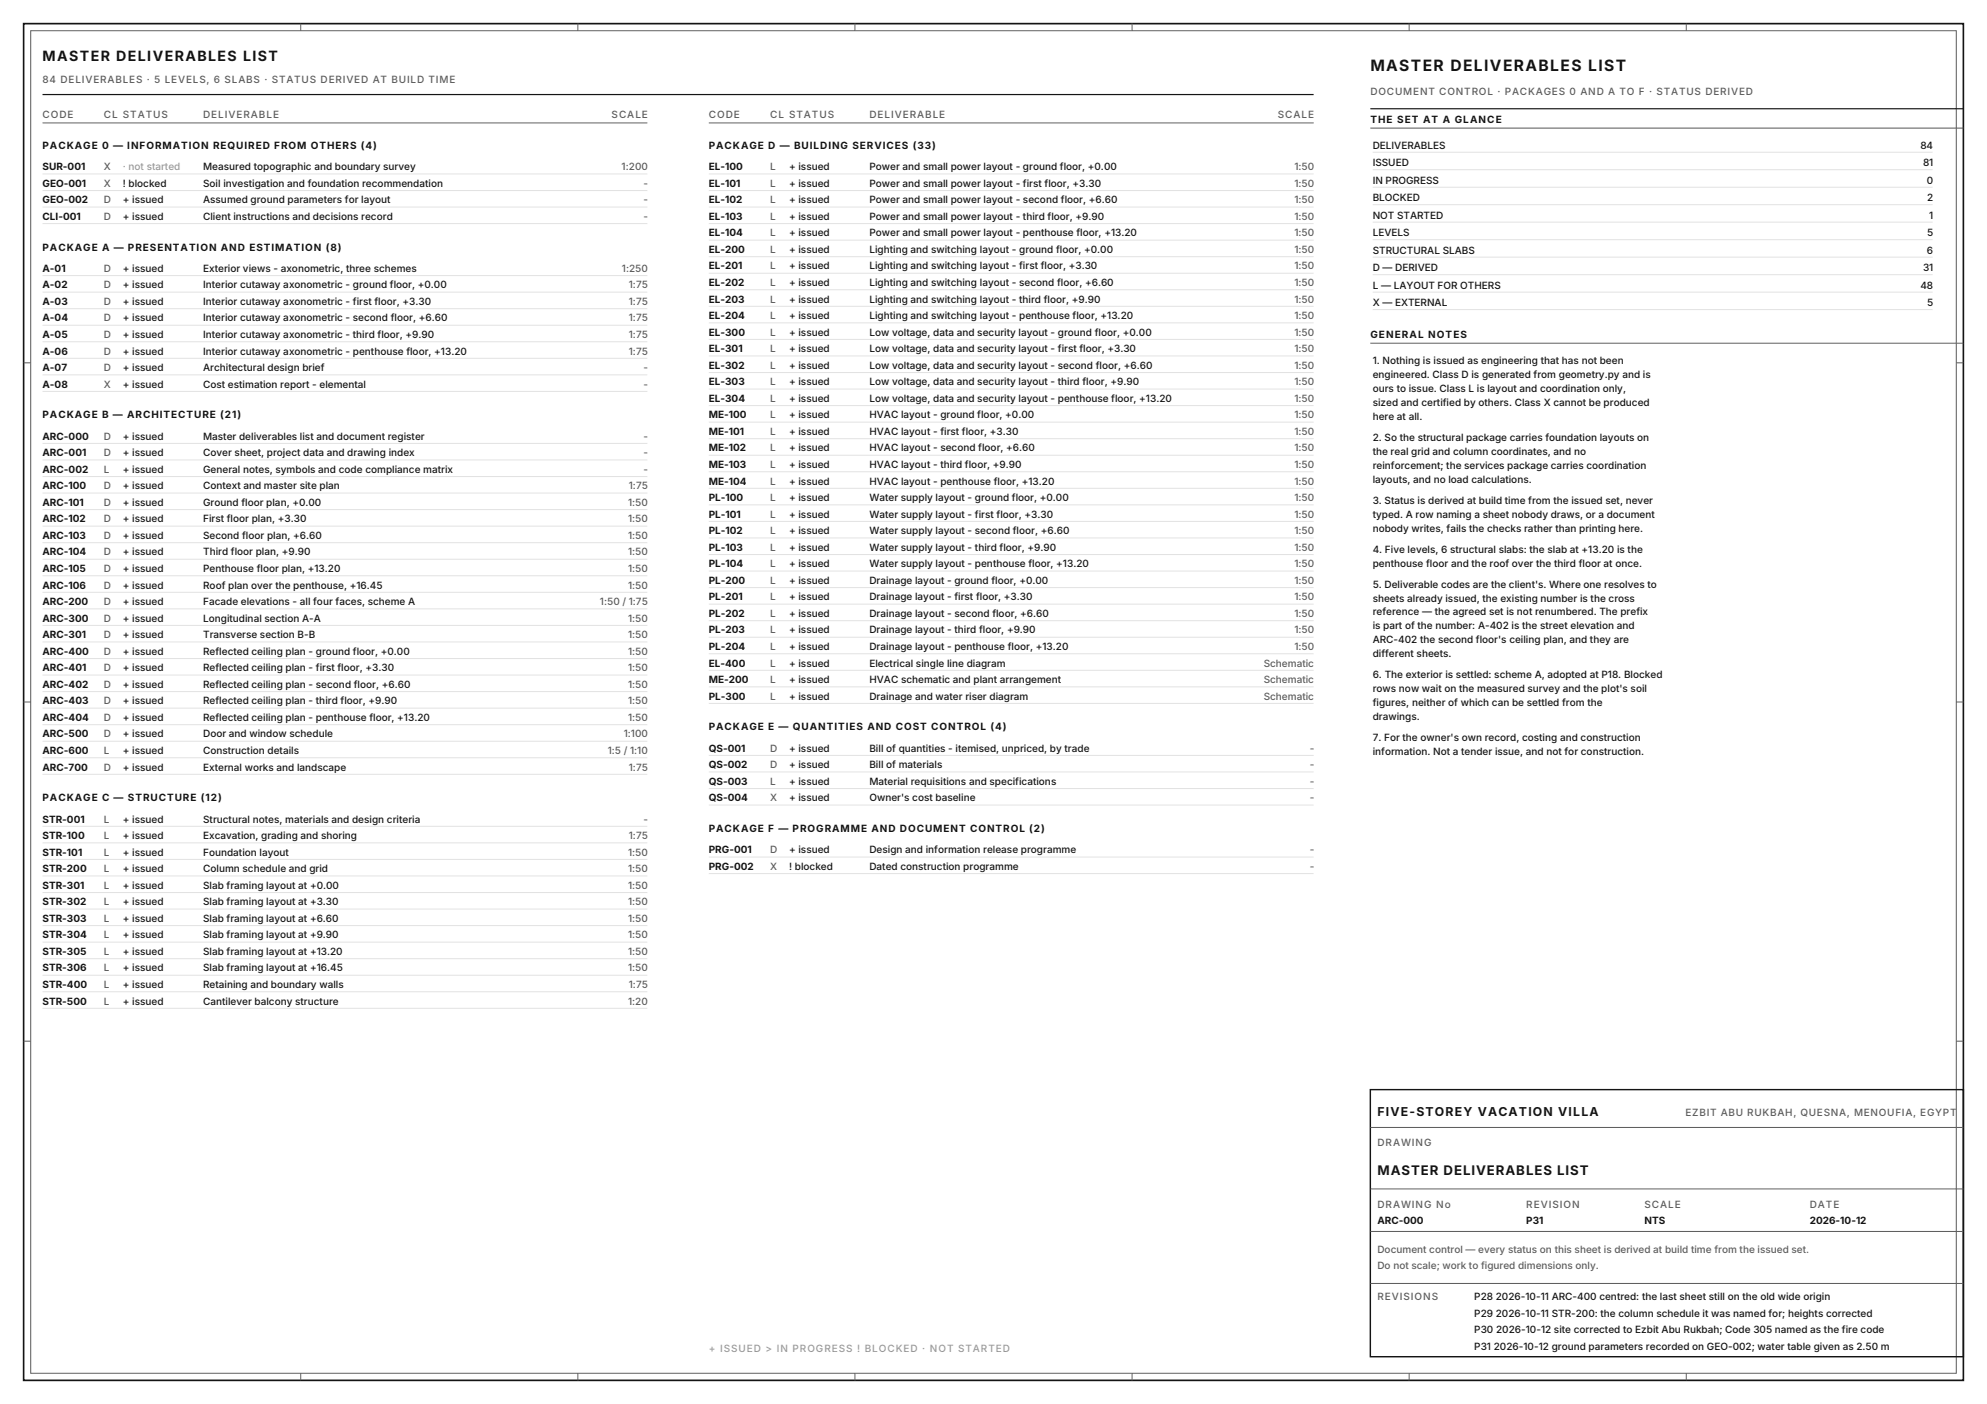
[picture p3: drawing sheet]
<svg xmlns="http://www.w3.org/2000/svg" width="841mm" height="594mm" viewBox="0 0 841 594" stroke-linecap="round" stroke-linejoin="round" font-family="sans-serif">
<defs><g id="words">
<text font-size="6.6" fill="#141414" x="580" y="30">MASTER DELIVERABLES LIST</text>
<text font-size="6" fill="#141414" x="18" y="26">MASTER DELIVERABLES LIST</text>
<text font-size="5.6" fill="#141414" x="583" y="497">MASTER DELIVERABLES LIST</text>
<text font-size="5.2" fill="#141414" x="583" y="472">FIVE-STOREY VACATION VILLA</text>
<g font-size="4.2" fill="#5d5d5d">
<text x="18" y="35">84 DELIVERABLES · 5 LEVELS, 6 SLABS · STATUS DERIVED AT BUILD TIME</text>
<text x="580" y="40">DOCUMENT CONTROL · PACKAGES 0 AND A TO F · STATUS DERIVED</text>
<text x="18" y="50">CODE</text>
<text x="44" y="50">CL STATUS</text>
<text x="86" y="50">DELIVERABLE</text>
<text x="258.9" y="50">SCALE</text>
<text x="300" y="50">CODE</text>
<text x="326" y="50">CL STATUS</text>
<text x="368" y="50">DELIVERABLE</text>
<text x="540.9" y="50">SCALE</text>
<text x="44" y="72">X</text>
<text x="263.1" y="72">1:200</text>
<text x="326" y="72">L</text>
<text x="547.8" y="72">1:50</text>
<text x="44" y="79">X</text>
<text x="272.3" y="79">-</text>
<text x="326" y="79">L</text>
<text x="547.8" y="79">1:50</text>
<text x="44" y="86">D</text>
<text x="272.3" y="86">-</text>
<text x="326" y="86">L</text>
<text x="547.8" y="86">1:50</text>
<text x="44" y="93">D</text>
<text x="272.3" y="93">-</text>
<text x="326" y="93">L</text>
<text x="547.8" y="93">1:50</text>
<text x="326" y="100">L</text>
<text x="547.8" y="100">1:50</text>
<text x="326" y="107">L</text>
<text x="547.8" y="107">1:50</text>
<text x="326" y="114">L</text>
<text x="547.8" y="114">1:50</text>
<text x="44" y="115">D</text>
<text x="263.2" y="115">1:250</text>
<text x="44" y="122">D</text>
<text x="266.2" y="122">1:75</text>
<text x="326" y="121">L</text>
<text x="547.8" y="121">1:50</text>
<text x="44" y="129">D</text>
<text x="266.2" y="129">1:75</text>
<text x="326" y="128">L</text>
<text x="547.8" y="128">1:50</text>
<text x="44" y="136">D</text>
<text x="266.2" y="136">1:75</text>
<text x="326" y="135">L</text>
<text x="547.8" y="135">1:50</text>
<text x="44" y="143">D</text>
<text x="266.2" y="143">1:75</text>
<text x="326" y="142">L</text>
<text x="547.8" y="142">1:50</text>
<text x="44" y="150">D</text>
<text x="266.2" y="150">1:75</text>
<text x="326" y="149">L</text>
<text x="547.8" y="149">1:50</text>
<text x="326" y="156">L</text>
<text x="547.8" y="156">1:50</text>
<text x="44" y="157">D</text>
<text x="272.3" y="157">-</text>
<text x="44" y="164">X</text>
<text x="272.3" y="164">-</text>
<text x="326" y="163">L</text>
<text x="547.8" y="163">1:50</text>
<text x="326" y="170">L</text>
<text x="547.8" y="170">1:50</text>
<text x="326" y="177">L</text>
<text x="547.8" y="177">1:50</text>
<text x="44" y="186">D</text>
<text x="272.3" y="186">-</text>
<text x="326" y="184">L</text>
<text x="547.8" y="184">1:50</text>
<text x="326" y="191">L</text>
<text x="547.8" y="191">1:50</text>
<text x="44" y="193">D</text>
<text x="272.3" y="193">-</text>
<text x="44" y="200">L</text>
<text x="272.3" y="200">-</text>
<text x="326" y="198">L</text>
<text x="547.8" y="198">1:50</text>
<text x="44" y="207">D</text>
<text x="266.2" y="207">1:75</text>
<text x="326" y="205">L</text>
<text x="547.8" y="205">1:50</text>
<text x="44" y="214">D</text>
<text x="265.8" y="214">1:50</text>
<text x="326" y="212">L</text>
<text x="547.8" y="212">1:50</text>
<text x="44" y="221">D</text>
<text x="265.8" y="221">1:50</text>
<text x="326" y="219">L</text>
<text x="547.8" y="219">1:50</text>
<text x="326" y="226">L</text>
<text x="547.8" y="226">1:50</text>
<text x="44" y="228">D</text>
<text x="265.8" y="228">1:50</text>
<text x="326" y="233">L</text>
<text x="547.8" y="233">1:50</text>
<text x="44" y="235">D</text>
<text x="265.8" y="235">1:50</text>
<text x="44" y="242">D</text>
<text x="265.8" y="242">1:50</text>
<text x="326" y="240">L</text>
<text x="547.8" y="240">1:50</text>
<text x="44" y="249">D</text>
<text x="265.8" y="249">1:50</text>
<text x="326" y="247">L</text>
<text x="547.8" y="247">1:50</text>
<text x="44" y="256">D</text>
<text x="253.9" y="256">1:50 / 1:75</text>
<text x="326" y="254">L</text>
<text x="547.8" y="254">1:50</text>
<text x="44" y="263">D</text>
<text x="265.8" y="263">1:50</text>
<text x="326" y="261">L</text>
<text x="547.8" y="261">1:50</text>
<text x="326" y="268">L</text>
<text x="547.8" y="268">1:50</text>
<text x="44" y="270">D</text>
<text x="265.8" y="270">1:50</text>
<text x="326" y="275">L</text>
<text x="547.8" y="275">1:50</text>
<text x="44" y="277">D</text>
<text x="265.8" y="277">1:50</text>
<text x="44" y="284">D</text>
<text x="265.8" y="284">1:50</text>
<text x="326" y="282">L</text>
<text x="534.9" y="282">Schematic</text>
<text x="44" y="291">D</text>
<text x="265.8" y="291">1:50</text>
<text x="326" y="289">L</text>
<text x="534.9" y="289">Schematic</text>
<text x="44" y="298">D</text>
<text x="265.8" y="298">1:50</text>
<text x="326" y="296">L</text>
<text x="534.9" y="296">Schematic</text>
<text x="44" y="305">D</text>
<text x="265.8" y="305">1:50</text>
<text x="44" y="312">D</text>
<text x="264" y="312">1:100</text>
<text x="44" y="319">L</text>
<text x="257.2" y="319">1:5 / 1:10</text>
<text x="326" y="318">D</text>
<text x="554.3" y="318">-</text>
<text x="44" y="326">D</text>
<text x="266.2" y="326">1:75</text>
<text x="326" y="325">D</text>
<text x="554.3" y="325">-</text>
<text x="326" y="332">L</text>
<text x="554.3" y="332">-</text>
<text x="326" y="339">X</text>
<text x="554.3" y="339">-</text>
<text x="44" y="348">L</text>
<text x="272.3" y="348">-</text>
<text x="44" y="355">L</text>
<text x="266.2" y="355">1:75</text>
<text x="44" y="362">L</text>
<text x="265.8" y="362">1:50</text>
<text x="326" y="361">D</text>
<text x="554.3" y="361">-</text>
<text x="44" y="369">L</text>
<text x="265.8" y="369">1:50</text>
<text x="326" y="368">X</text>
<text x="554.3" y="368">-</text>
<text x="44" y="376">L</text>
<text x="265.8" y="376">1:50</text>
<text x="44" y="383">L</text>
<text x="265.8" y="383">1:50</text>
<text x="44" y="390">L</text>
<text x="265.8" y="390">1:50</text>
<text x="44" y="397">L</text>
<text x="265.8" y="397">1:50</text>
<text x="44" y="404">L</text>
<text x="265.8" y="404">1:50</text>
<text x="44" y="411">L</text>
<text x="265.8" y="411">1:50</text>
<text x="44" y="418">L</text>
<text x="266.2" y="418">1:75</text>
<text x="44" y="425">L</text>
<text x="265.9" y="425">1:20</text>
<text x="713.4" y="472">EZBIT ABU RUKBAH, QUESNA, MENOUFIA, EGYPT</text>
<text x="583" y="485">DRAWING</text>
<text x="583" y="511">DRAWING No</text>
<text x="646" y="511">REVISION</text>
<text x="696" y="511">SCALE</text>
<text x="766" y="511">DATE</text>
<text x="583" y="530">Document control — every status on this sheet is derived at build time from the issued set.</text>
<text x="583" y="537">Do not scale; work to figured dimensions only.</text>
<text x="583" y="550">REVISIONS</text>
</g>
<g font-size="4.2" fill="#141414">
<text x="580" y="52">THE SET AT A GLANCE</text>
<text x="18" y="63">PACKAGE 0 — INFORMATION REQUIRED FROM OTHERS (4)</text>
<text x="300" y="63">PACKAGE D — BUILDING SERVICES (33)</text>
<text x="581" y="63">DELIVERABLES</text>
<text x="812.8" y="63">84</text>
<text x="18" y="72">SUR-001</text>
<text x="86" y="72">Measured topographic and boundary survey</text>
<text x="300" y="72">EL-100</text>
<text x="334" y="72">+ issued</text>
<text x="368" y="72">Power and small power layout - ground floor, +0.00</text>
<text x="581" y="70.4">ISSUED</text>
<text x="813.9" y="70.4">81</text>
<text x="581" y="77.8">IN PROGRESS</text>
<text x="815.5" y="77.8">0</text>
<text x="18" y="79">GEO-001</text>
<text x="52" y="79">! blocked</text>
<text x="86" y="79">Soil investigation and foundation recommendation</text>
<text x="300" y="79">EL-101</text>
<text x="334" y="79">+ issued</text>
<text x="368" y="79">Power and small power layout - first floor, +3.30</text>
<text x="18" y="86">GEO-002</text>
<text x="52" y="86">+ issued</text>
<text x="86" y="86">Assumed ground parameters for layout</text>
<text x="300" y="86">EL-102</text>
<text x="334" y="86">+ issued</text>
<text x="368" y="86">Power and small power layout - second floor, +6.60</text>
<text x="581" y="85.2">BLOCKED</text>
<text x="815.7" y="85.2">2</text>
<text x="18" y="93">CLI-001</text>
<text x="52" y="93">+ issued</text>
<text x="86" y="93">Client instructions and decisions record</text>
<text x="300" y="93">EL-103</text>
<text x="334" y="93">+ issued</text>
<text x="368" y="93">Power and small power layout - third floor, +9.90</text>
<text x="581" y="92.6">NOT STARTED</text>
<text x="816.6" y="92.6">1</text>
<text x="300" y="100">EL-104</text>
<text x="334" y="100">+ issued</text>
<text x="368" y="100">Power and small power layout - penthouse floor, +13.20</text>
<text x="581" y="100">LEVELS</text>
<text x="815.6" y="100">5</text>
<text x="18" y="106">PACKAGE A — PRESENTATION AND ESTIMATION (8)</text>
<text x="300" y="107">EL-200</text>
<text x="334" y="107">+ issued</text>
<text x="368" y="107">Lighting and switching layout - ground floor, +0.00</text>
<text x="581" y="107.4">STRUCTURAL SLABS</text>
<text x="815.6" y="107.4">6</text>
<text x="300" y="114">EL-201</text>
<text x="334" y="114">+ issued</text>
<text x="368" y="114">Lighting and switching layout - first floor, +3.30</text>
<text x="18" y="115">A-01</text>
<text x="52" y="115">+ issued</text>
<text x="86" y="115">Exterior views - axonometric, three schemes</text>
<text x="581" y="114.8">D — DERIVED</text>
<text x="813.9" y="114.8">31</text>
<text x="18" y="122">A-02</text>
<text x="52" y="122">+ issued</text>
<text x="86" y="122">Interior cutaway axonometric - ground floor, +0.00</text>
<text x="300" y="121">EL-202</text>
<text x="334" y="121">+ issued</text>
<text x="368" y="121">Lighting and switching layout - second floor, +6.60</text>
<text x="581" y="122.2">L — LAYOUT FOR OTHERS</text>
<text x="812.8" y="122.2">48</text>
<text x="18" y="129">A-03</text>
<text x="52" y="129">+ issued</text>
<text x="86" y="129">Interior cutaway axonometric - first floor, +3.30</text>
<text x="300" y="128">EL-203</text>
<text x="334" y="128">+ issued</text>
<text x="368" y="128">Lighting and switching layout - third floor, +9.90</text>
<text x="581" y="129.6">X — EXTERNAL</text>
<text x="815.6" y="129.6">5</text>
<text x="18" y="136">A-04</text>
<text x="52" y="136">+ issued</text>
<text x="86" y="136">Interior cutaway axonometric - second floor, +6.60</text>
<text x="300" y="135">EL-204</text>
<text x="334" y="135">+ issued</text>
<text x="368" y="135">Lighting and switching layout - penthouse floor, +13.20</text>
<text x="18" y="143">A-05</text>
<text x="52" y="143">+ issued</text>
<text x="86" y="143">Interior cutaway axonometric - third floor, +9.90</text>
<text x="300" y="142">EL-300</text>
<text x="334" y="142">+ issued</text>
<text x="368" y="142">Low voltage, data and security layout - ground floor, +0.00</text>
<text x="580" y="143">GENERAL NOTES</text>
<text x="18" y="150">A-06</text>
<text x="52" y="150">+ issued</text>
<text x="86" y="150">Interior cutaway axonometric - penthouse floor, +13.20</text>
<text x="300" y="149">EL-301</text>
<text x="334" y="149">+ issued</text>
<text x="368" y="149">Low voltage, data and security layout - first floor, +3.30</text>
<text x="300" y="156">EL-302</text>
<text x="334" y="156">+ issued</text>
<text x="368" y="156">Low voltage, data and security layout - second floor, +6.60</text>
<text x="581" y="154">1. Nothing is issued as engineering that has not been</text>
<text x="18" y="157">A-07</text>
<text x="52" y="157">+ issued</text>
<text x="86" y="157">Architectural design brief</text>
<text x="581" y="159.9">engineered. Class D is generated from geometry.py and is</text>
<text x="18" y="164">A-08</text>
<text x="52" y="164">+ issued</text>
<text x="86" y="164">Cost estimation report - elemental</text>
<text x="300" y="163">EL-303</text>
<text x="334" y="163">+ issued</text>
<text x="368" y="163">Low voltage, data and security layout - third floor, +9.90</text>
<text x="581" y="165.8">ours to issue. Class L is layout and coordination only,</text>
<text x="300" y="170">EL-304</text>
<text x="334" y="170">+ issued</text>
<text x="368" y="170">Low voltage, data and security layout - penthouse floor, +13.20</text>
<text x="581" y="171.7">sized and certified by others. Class X cannot be produced</text>
<text x="18" y="177">PACKAGE B — ARCHITECTURE (21)</text>
<text x="300" y="177">ME-100</text>
<text x="334" y="177">+ issued</text>
<text x="368" y="177">HVAC layout - ground floor, +0.00</text>
<text x="581" y="177.6">here at all.</text>
<text x="18" y="186">ARC-000</text>
<text x="52" y="186">+ issued</text>
<text x="86" y="186">Master deliverables list and document register</text>
<text x="300" y="184">ME-101</text>
<text x="334" y="184">+ issued</text>
<text x="368" y="184">HVAC layout - first floor, +3.30</text>
<text x="300" y="191">ME-102</text>
<text x="334" y="191">+ issued</text>
<text x="368" y="191">HVAC layout - second floor, +6.60</text>
<text x="581" y="186.5">2. So the structural package carries foundation layouts on</text>
<text x="18" y="193">ARC-001</text>
<text x="52" y="193">+ issued</text>
<text x="86" y="193">Cover sheet, project data and drawing index</text>
<text x="581" y="192.4">the real grid and column coordinates, and no</text>
<text x="18" y="200">ARC-002</text>
<text x="52" y="200">+ issued</text>
<text x="86" y="200">General notes, symbols and code compliance matrix</text>
<text x="300" y="198">ME-103</text>
<text x="334" y="198">+ issued</text>
<text x="368" y="198">HVAC layout - third floor, +9.90</text>
<text x="581" y="198.3">reinforcement; the services package carries coordination</text>
<text x="18" y="207">ARC-100</text>
<text x="52" y="207">+ issued</text>
<text x="86" y="207">Context and master site plan</text>
<text x="300" y="205">ME-104</text>
<text x="334" y="205">+ issued</text>
<text x="368" y="205">HVAC layout - penthouse floor, +13.20</text>
<text x="581" y="204.2">layouts, and no load calculations.</text>
<text x="18" y="214">ARC-101</text>
<text x="52" y="214">+ issued</text>
<text x="86" y="214">Ground floor plan, +0.00</text>
<text x="300" y="212">PL-100</text>
<text x="334" y="212">+ issued</text>
<text x="368" y="212">Water supply layout - ground floor, +0.00</text>
<text x="581" y="213.1">3. Status is derived at build time from the issued set, never</text>
<text x="18" y="221">ARC-102</text>
<text x="52" y="221">+ issued</text>
<text x="86" y="221">First floor plan, +3.30</text>
<text x="300" y="219">PL-101</text>
<text x="334" y="219">+ issued</text>
<text x="368" y="219">Water supply layout - first floor, +3.30</text>
<text x="581" y="219">typed. A row naming a sheet nobody draws, or a document</text>
<text x="300" y="226">PL-102</text>
<text x="334" y="226">+ issued</text>
<text x="368" y="226">Water supply layout - second floor, +6.60</text>
<text x="581" y="224.9">nobody writes, fails the checks rather than printing here.</text>
<text x="18" y="228">ARC-103</text>
<text x="52" y="228">+ issued</text>
<text x="86" y="228">Second floor plan, +6.60</text>
<text x="300" y="233">PL-103</text>
<text x="334" y="233">+ issued</text>
<text x="368" y="233">Water supply layout - third floor, +9.90</text>
<text x="581" y="233.8">4. Five levels, 6 structural slabs: the slab at +13.20 is the</text>
<text x="18" y="235">ARC-104</text>
<text x="52" y="235">+ issued</text>
<text x="86" y="235">Third floor plan, +9.90</text>
<text x="581" y="239.7">penthouse floor and the roof over the third floor at once.</text>
<text x="18" y="242">ARC-105</text>
<text x="52" y="242">+ issued</text>
<text x="86" y="242">Penthouse floor plan, +13.20</text>
<text x="300" y="240">PL-104</text>
<text x="334" y="240">+ issued</text>
<text x="368" y="240">Water supply layout - penthouse floor, +13.20</text>
<text x="18" y="249">ARC-106</text>
<text x="52" y="249">+ issued</text>
<text x="86" y="249">Roof plan over the penthouse, +16.45</text>
<text x="300" y="247">PL-200</text>
<text x="334" y="247">+ issued</text>
<text x="368" y="247">Drainage layout - ground floor, +0.00</text>
<text x="581" y="248.6">5. Deliverable codes are the client's. Where one resolves to</text>
<text x="18" y="256">ARC-200</text>
<text x="52" y="256">+ issued</text>
<text x="86" y="256">Facade elevations - all four faces, scheme A</text>
<text x="300" y="254">PL-201</text>
<text x="334" y="254">+ issued</text>
<text x="368" y="254">Drainage layout - first floor, +3.30</text>
<text x="581" y="254.5">sheets already issued, the existing number is the cross</text>
<text x="18" y="263">ARC-300</text>
<text x="52" y="263">+ issued</text>
<text x="86" y="263">Longitudinal section A-A</text>
<text x="300" y="261">PL-202</text>
<text x="334" y="261">+ issued</text>
<text x="368" y="261">Drainage layout - second floor, +6.60</text>
<text x="581" y="260.4">reference — the agreed set is not renumbered. The prefix</text>
<text x="300" y="268">PL-203</text>
<text x="334" y="268">+ issued</text>
<text x="368" y="268">Drainage layout - third floor, +9.90</text>
<text x="581" y="266.3">is part of the number: A-402 is the street elevation and</text>
<text x="18" y="270">ARC-301</text>
<text x="52" y="270">+ issued</text>
<text x="86" y="270">Transverse section B-B</text>
<text x="300" y="275">PL-204</text>
<text x="334" y="275">+ issued</text>
<text x="368" y="275">Drainage layout - penthouse floor, +13.20</text>
<text x="581" y="272.2">ARC-402 the second floor's ceiling plan, and they are</text>
<text x="18" y="277">ARC-400</text>
<text x="52" y="277">+ issued</text>
<text x="86" y="277">Reflected ceiling plan - ground floor, +0.00</text>
<text x="581" y="278.1">different sheets.</text>
<text x="18" y="284">ARC-401</text>
<text x="52" y="284">+ issued</text>
<text x="86" y="284">Reflected ceiling plan - first floor, +3.30</text>
<text x="300" y="282">EL-400</text>
<text x="334" y="282">+ issued</text>
<text x="368" y="282">Electrical single line diagram</text>
<text x="581" y="287">6. The exterior is settled: scheme A, adopted at P18. Blocked</text>
<text x="18" y="291">ARC-402</text>
<text x="52" y="291">+ issued</text>
<text x="86" y="291">Reflected ceiling plan - second floor, +6.60</text>
<text x="300" y="289">ME-200</text>
<text x="334" y="289">+ issued</text>
<text x="368" y="289">HVAC schematic and plant arrangement</text>
<text x="581" y="292.9">rows now wait on the measured survey and the plot's soil</text>
<text x="18" y="298">ARC-403</text>
<text x="52" y="298">+ issued</text>
<text x="86" y="298">Reflected ceiling plan - third floor, +9.90</text>
<text x="300" y="296">PL-300</text>
<text x="334" y="296">+ issued</text>
<text x="368" y="296">Drainage and water riser diagram</text>
<text x="581" y="298.8">figures, neither of which can be settled from the</text>
<text x="18" y="305">ARC-404</text>
<text x="52" y="305">+ issued</text>
<text x="86" y="305">Reflected ceiling plan - penthouse floor, +13.20</text>
<text x="581" y="304.7">drawings.</text>
<text x="300" y="309">PACKAGE E — QUANTITIES AND COST CONTROL (4)</text>
<text x="18" y="312">ARC-500</text>
<text x="52" y="312">+ issued</text>
<text x="86" y="312">Door and window schedule</text>
<text x="581" y="313.6">7. For the owner's own record, costing and construction</text>
<text x="18" y="319">ARC-600</text>
<text x="52" y="319">+ issued</text>
<text x="86" y="319">Construction details</text>
<text x="300" y="318">QS-001</text>
<text x="334" y="318">+ issued</text>
<text x="368" y="318">Bill of quantities - itemised, unpriced, by trade</text>
<text x="581" y="319.5">information. Not a tender issue, and not for construction.</text>
<text x="18" y="326">ARC-700</text>
<text x="52" y="326">+ issued</text>
<text x="86" y="326">External works and landscape</text>
<text x="300" y="325">QS-002</text>
<text x="334" y="325">+ issued</text>
<text x="368" y="325">Bill of materials</text>
<text x="300" y="332">QS-003</text>
<text x="334" y="332">+ issued</text>
<text x="368" y="332">Material requisitions and specifications</text>
<text x="18" y="339">PACKAGE C — STRUCTURE (12)</text>
<text x="300" y="339">QS-004</text>
<text x="334" y="339">+ issued</text>
<text x="368" y="339">Owner's cost baseline</text>
<text x="18" y="348">STR-001</text>
<text x="52" y="348">+ issued</text>
<text x="86" y="348">Structural notes, materials and design criteria</text>
<text x="300" y="352">PACKAGE F — PROGRAMME AND DOCUMENT CONTROL (2)</text>
<text x="18" y="355">STR-100</text>
<text x="52" y="355">+ issued</text>
<text x="86" y="355">Excavation, grading and shoring</text>
<text x="18" y="362">STR-101</text>
<text x="52" y="362">+ issued</text>
<text x="86" y="362">Foundation layout</text>
<text x="300" y="361">PRG-001</text>
<text x="334" y="361">+ issued</text>
<text x="368" y="361">Design and information release programme</text>
<text x="18" y="369">STR-200</text>
<text x="52" y="369">+ issued</text>
<text x="86" y="369">Column schedule and grid</text>
<text x="300" y="368">PRG-002</text>
<text x="334" y="368">! blocked</text>
<text x="368" y="368">Dated construction programme</text>
<text x="18" y="376">STR-301</text>
<text x="52" y="376">+ issued</text>
<text x="86" y="376">Slab framing layout at +0.00</text>
<text x="18" y="383">STR-302</text>
<text x="52" y="383">+ issued</text>
<text x="86" y="383">Slab framing layout at +3.30</text>
<text x="18" y="390">STR-303</text>
<text x="52" y="390">+ issued</text>
<text x="86" y="390">Slab framing layout at +6.60</text>
<text x="18" y="397">STR-304</text>
<text x="52" y="397">+ issued</text>
<text x="86" y="397">Slab framing layout at +9.90</text>
<text x="18" y="404">STR-305</text>
<text x="52" y="404">+ issued</text>
<text x="86" y="404">Slab framing layout at +13.20</text>
<text x="18" y="411">STR-306</text>
<text x="52" y="411">+ issued</text>
<text x="86" y="411">Slab framing layout at +16.45</text>
<text x="18" y="418">STR-400</text>
<text x="52" y="418">+ issued</text>
<text x="86" y="418">Retaining and boundary walls</text>
<text x="18" y="425">STR-500</text>
<text x="52" y="425">+ issued</text>
<text x="86" y="425">Cantilever balcony structure</text>
<text x="583" y="518">ARC-000</text>
<text x="646" y="518">P31</text>
<text x="696" y="518">NTS</text>
<text x="766" y="518">2026-10-12</text>
<text x="624" y="550">P28 2026-10-11 ARC-400 centred: the last sheet still on the old wide origin</text>
<text x="624" y="557">P29 2026-10-11 STR-200: the column schedule it was named for; heights corrected</text>
<text x="624" y="564">P30 2026-10-12 site corrected to Ezbit Abu Rukbah; Code 305 named as the fire code</text>
<text x="624" y="571">P31 2026-10-12 ground parameters recorded on GEO-002; water table given as 2.50 m</text>
</g>
<g font-size="4.2" fill="#9a9a9a">
<text x="52" y="72">· not started</text>
<text x="300" y="572">+ ISSUED &gt; IN PROGRESS ! BLOCKED · NOT STARTED</text>
</g>
</g></defs>
<path d="M10 10h821v574h-821z" fill="none" stroke="#141414" stroke-width=".7" stroke-linecap="butt"/>
<g fill="none" stroke="#5d5d5d" stroke-width=".42">
<path d="M13 13h815v568h-815zM127.3 10v3M244.6 10v3M361.9 10v3M479.1 10v3M596.4 10v3M713.7 10v3M18 52h256M300 52h256M580 54.2h251M10 153.5h3M580 145.2h251"/>
<path d="M828 153.5h3M10 297h3M828 297h3M10 440.5h3M828 440.5h3M580 477h251M580 503h251M580 521h251M580 543h251M127.3 581v3M244.6 581v3M361.9 581v3"/>
<path d="M479.1 581v3M596.4 581v3M713.7 581v3"/>
</g>
<path d="M18 40h538M580 46h251" fill="none" stroke="#141414" stroke-width=".5"/>
<g fill="none" stroke="#e2e2e2" stroke-width=".42">
<path d="M18 73.6h256M300 73.6h256M581 64.4h237M581 71.8h237M581 79.2h237M18 80.6h256M18 87.6h256M18 94.6h256M300 80.6h256M300 87.6h256M300 94.6h256M581 86.6h237"/>
<path d="M581 94h237M18 116.6h256M300 101.6h256M300 108.6h256M300 115.6h256M581 101.4h237M581 108.8h237M581 116.2h237M18 123.6h256M18 130.6h256M18 137.6h256M300 122.6h256"/>
<path d="M300 129.6h256M300 136.6h256M581 123.6h237M581 131h237M18 144.6h256M18 151.6h256M18 158.6h256M300 143.6h256M300 150.6h256M300 157.6h256M18 165.6h256M300 164.6h256"/>
<path d="M300 171.6h256M300 178.6h256M18 187.6h256M18 194.6h256M300 185.6h256M300 192.6h256M300 199.6h256M18 201.6h256M18 208.6h256M18 215.6h256M300 206.6h256M300 213.6h256"/>
<path d="M18 222.6h256M18 229.6h256M18 236.6h256M300 220.6h256M300 227.6h256M300 234.6h256M18 243.6h256M18 250.6h256M18 257.6h256M300 241.6h256M300 248.6h256M300 255.6h256"/>
<path d="M18 264.6h256M18 271.6h256M18 278.6h256M300 262.6h256M300 269.6h256M300 276.6h256M18 285.6h256M18 292.6h256M18 299.6h256M300 283.6h256M300 290.6h256M300 297.6h256"/>
<path d="M18 306.6h256M18 313.6h256M300 319.6h256M18 320.6h256M18 327.6h256M300 326.6h256M300 333.6h256M18 349.6h256M18 356.6h256M300 340.6h256M18 363.6h256M18 370.6h256"/>
<path d="M18 377.6h256M300 362.6h256M300 369.6h256M18 384.6h256M18 391.6h256M18 398.6h256M18 405.6h256M18 412.6h256M18 419.6h256M18 426.6h256"/>
</g>
<path d="M580 461h251v113h-251z" fill="none" stroke="#141414" stroke-width=".6"/>
<use href="#words"/>
</svg>
